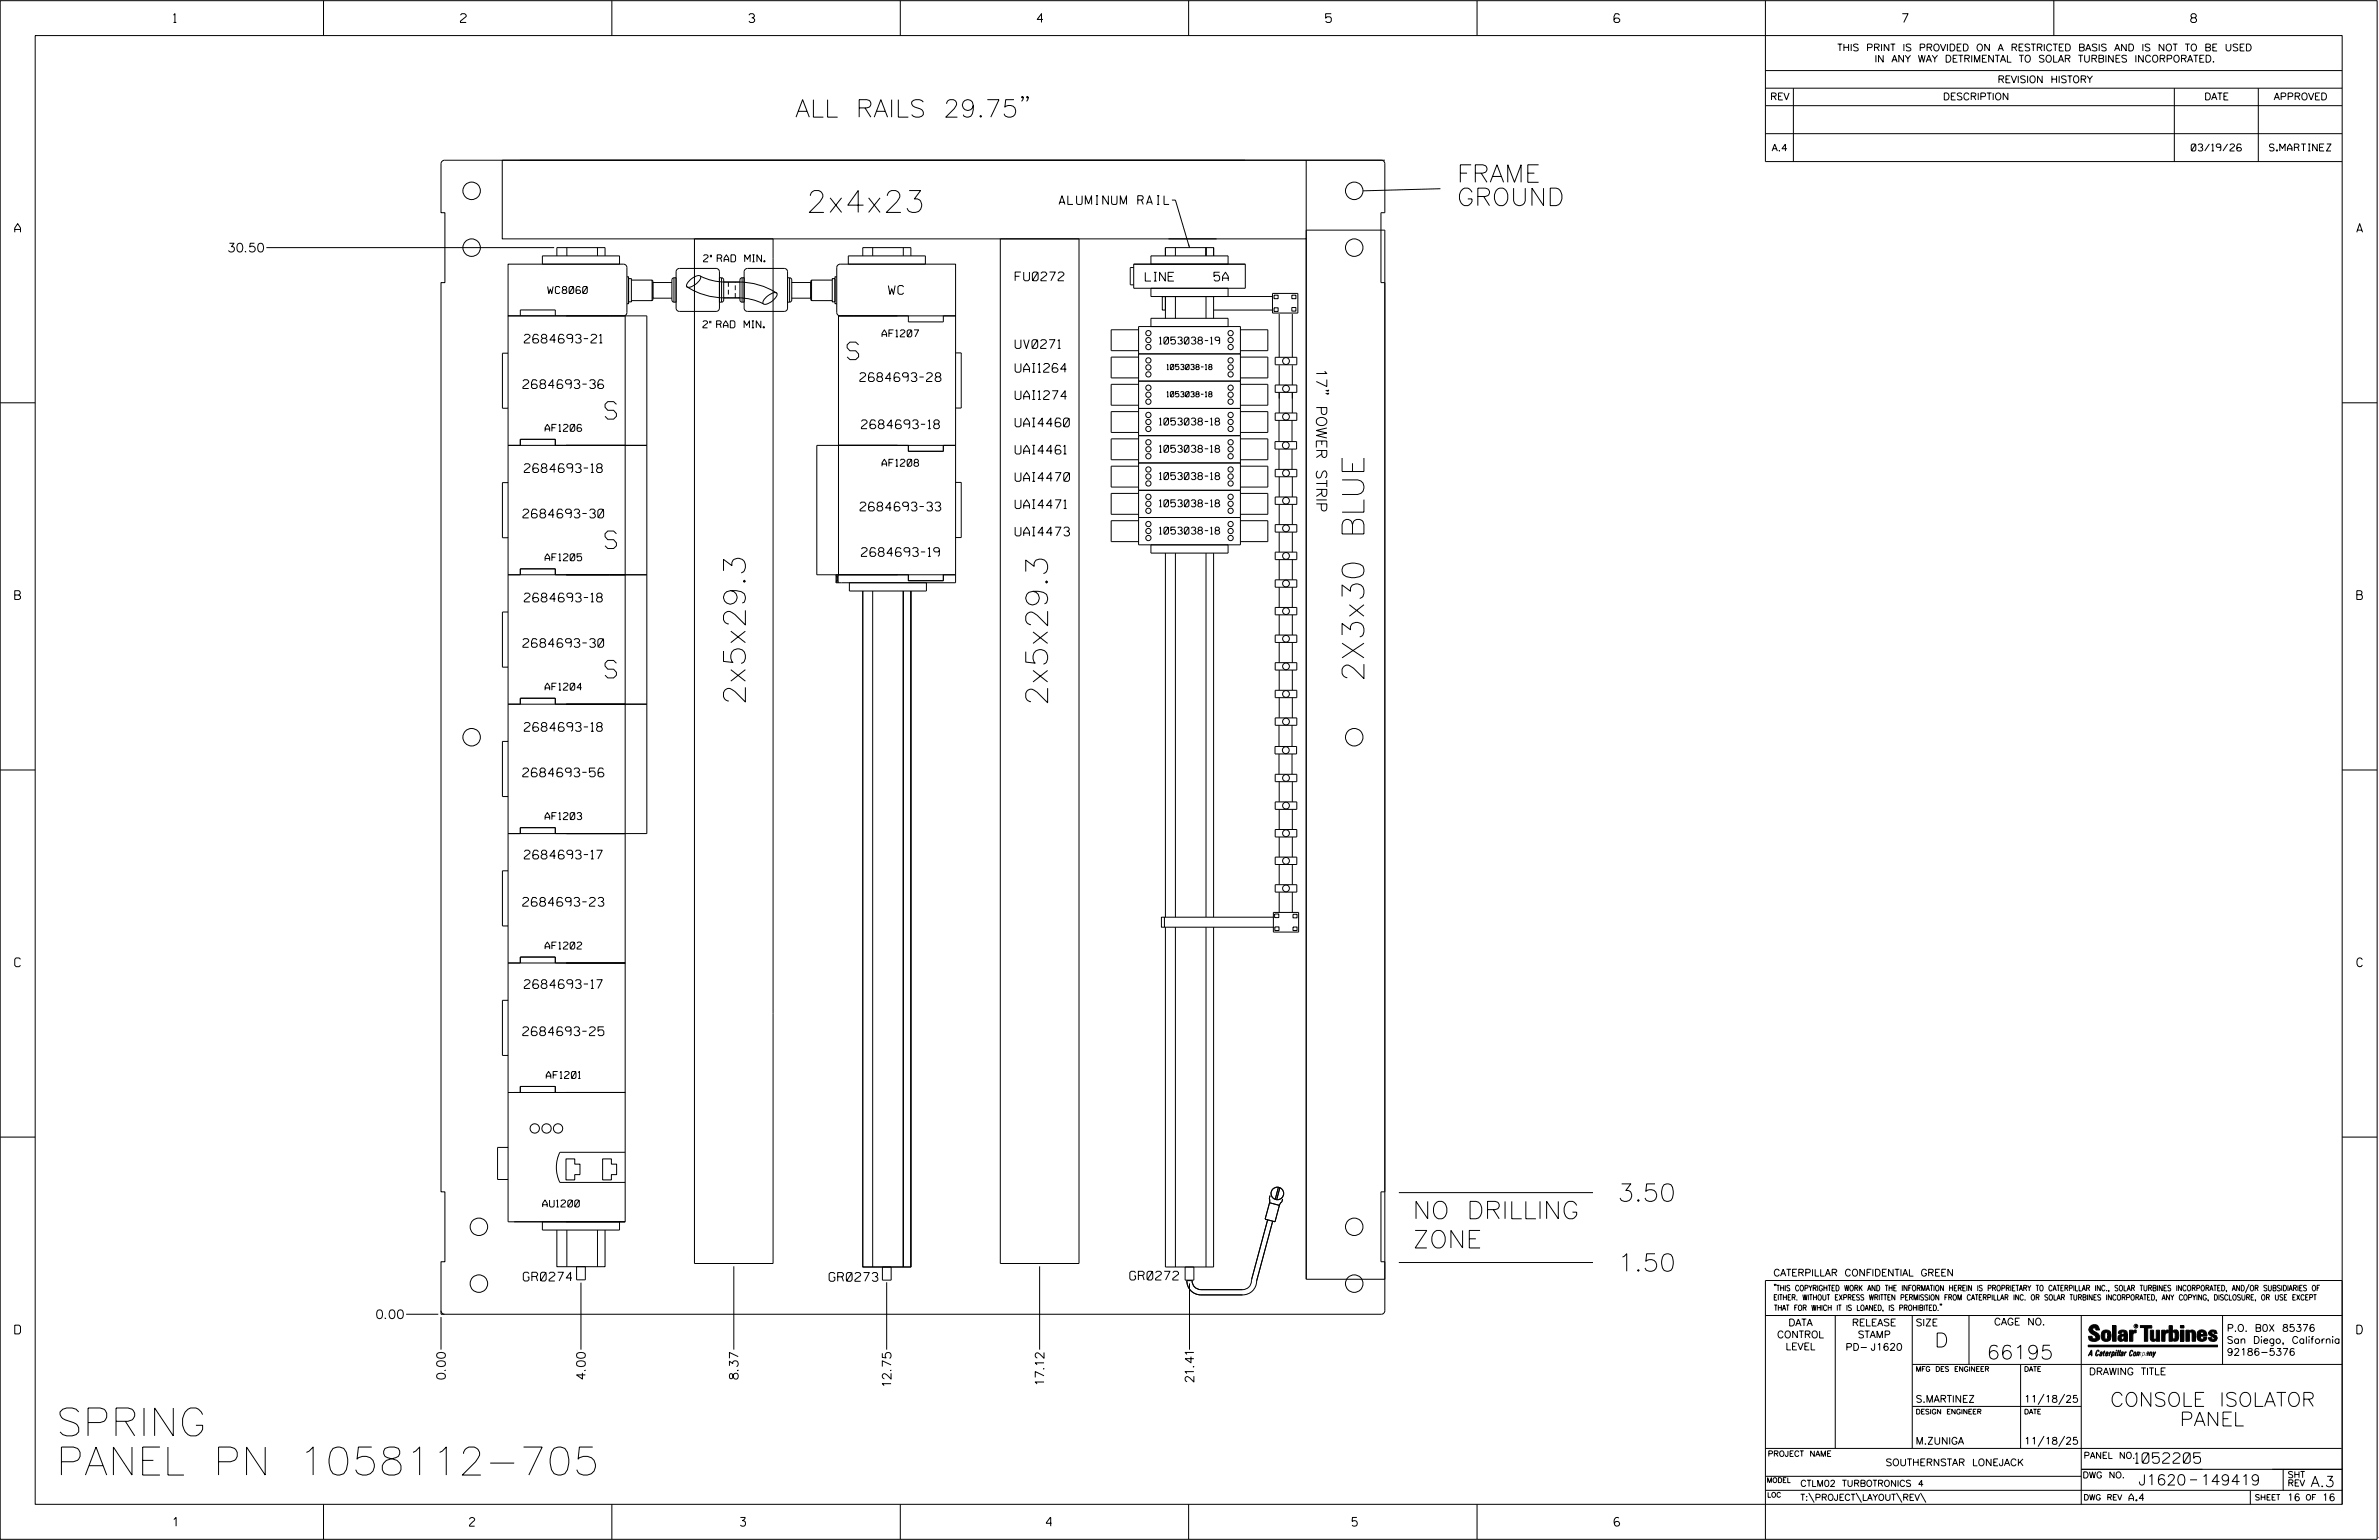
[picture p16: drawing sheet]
<svg xmlns="http://www.w3.org/2000/svg" width="864mm" height="559mm" viewBox="0 0 864 559" stroke-linecap="round" stroke-linejoin="round" font-family="sans-serif">
<defs><g id="words">
<g font-size="10.2">
<text x="20.4" y="521">SPRING</text>
<text x="20.4" y="535.2">PANEL PN 1058112-705</text>
</g>
<g font-size="7.9">
<text x="292.7" y="77.1">2x4x23</text>
<text x="495.1" y="247.4" transform="rotate(-90 495.1 247.4)">2X3x30 BLUE</text>
<text x="270.6" y="255.8" transform="rotate(-90 270.6 255.8)">2x5x29.3</text>
<text x="380.3" y="256.1" transform="rotate(-90 380.3 256.1)">2x5x29.3</text>
</g>
<g font-size="6.3">
<text x="288.6" y="42.5">ALL RAILS 29.75&quot;</text>
<text x="528.9" y="66.2">FRAME</text>
<text x="528.9" y="74.6">GROUND</text>
<text x="307.5" y="130.5">S</text>
<text x="219.6" y="152.1">S</text>
<text x="219.6" y="199">S</text>
<text x="219.6" y="246">S</text>
<text x="587.2" y="435.9">3.50</text>
<text x="512.8" y="442.3">NO DRILLING</text>
<text x="512.8" y="452.8">ZONE</text>
<text x="587.2" y="461.3">1.50</text>
</g>
<g font-size="5.1">
<text x="702.3" y="488.8">D</text>
<text x="721.2" y="493.2">66195</text>
<text x="766" y="510.3">CONSOLE ISOLATOR</text>
<text x="791.3" y="517.4">PANEL</text>
</g>
<g font-size="3.8">
<text x="477.8" y="133.6" transform="rotate(90 477.8 133.6)">17&quot; POWER STRIP</text>
<text x="775.1" y="531">1052205</text>
<text x="776.3" y="538.9">J1620</text>
<text x="798.8" y="538.9">149419</text>
<text x="838.8" y="539.5">A.3</text>
</g>
<g font-size="3.2">
<text x="63" y="8.2">1</text>
<text x="167.2" y="8.2">2</text>
<text x="271.8" y="8.2">3</text>
<text x="376.5" y="8.2">4</text>
<text x="481.2" y="8.2">5</text>
<text x="690.6" y="8.2">7</text>
<text x="795.3" y="8.2">8</text>
<text x="384.5" y="74.2">ALUMINUM RAIL</text>
<text x="5.4" y="84.3">A</text>
<text x="855.5" y="84.3">A</text>
<text x="83" y="91.4">30.50</text>
<text x="368.5" y="101.9">FU0272</text>
<text x="415.8" y="102">LINE</text>
<text x="440.7" y="101.9">5A</text>
<text x="322.5" y="106.8">WC</text>
<text x="190.3" y="124.5">2684693-21</text>
<text x="368.5" y="126.4">UV0271</text>
<text x="368.5" y="135.1">UAI1264</text>
<text x="189.8" y="141">2684693-36</text>
<text x="312.1" y="138.4">2684693-28</text>
<text x="368.5" y="145">UAI1274</text>
<text x="312.7" y="155.6">2684693-18</text>
<text x="368.5" y="154.9">UAI4460</text>
<text x="368.5" y="164.8">UAI4461</text>
<text x="190.3" y="171.4">2684693-18</text>
<text x="368.5" y="174.7">UAI4470</text>
<text x="312.2" y="185.4">2684693-33</text>
<text x="368.5" y="184.6">UAI4471</text>
<text x="189.8" y="187.9">2684693-30</text>
<text x="368.5" y="194.4">UAI4473</text>
<text x="312.7" y="201.9">2684693-19</text>
<text x="5.4" y="217.5">B</text>
<text x="190.3" y="218.4">2684693-18</text>
<text x="855.6" y="217.5">B</text>
<text x="189.8" y="234.9">2684693-30</text>
<text x="190.3" y="265.4">2684693-18</text>
<text x="189.8" y="281.9">2684693-56</text>
<text x="190.3" y="311.7">2684693-17</text>
<text x="189.8" y="328.8">2684693-23</text>
<text x="5.4" y="350.8">C</text>
<text x="855.6" y="350.8">C</text>
<text x="190.3" y="358.7">2684693-17</text>
<text x="189.8" y="375.8">2684693-25</text>
<text x="190" y="464.8">GR0274</text>
<text x="301" y="464.9">GR0273</text>
<text x="410.1" y="464.4">GR0272</text>
<text x="136.7" y="478.5">0.00</text>
<text x="5.4" y="484">D</text>
<text x="855.6" y="484">D</text>
<text x="161.7" y="500.4" transform="rotate(-90 161.7 500.4)">0.00</text>
<text x="212.5" y="500.4" transform="rotate(-90 212.5 500.4)">4.00</text>
<text x="268" y="500.4" transform="rotate(-90 268 500.4)">8.37</text>
<text x="323.5" y="502.8" transform="rotate(-90 323.5 502.8)">12.75</text>
<text x="379" y="502.2" transform="rotate(-90 379 502.2)">17.12</text>
<text x="433.4" y="501.5" transform="rotate(-90 433.4 501.5)">21.41</text>
<text x="62.8" y="553.8">1</text>
<text x="170.4" y="553.8">2</text>
<text x="268.8" y="553.8">3</text>
<text x="379.8" y="553.8">4</text>
<text x="490.8" y="553.8">5</text>
<text x="585.9" y="553.8">6</text>
</g>
<g font-size="2.5">
<text x="666.9" y="18.5">THIS PRINT IS PROVIDED ON A RESTRICTED BASIS AND IS NOT TO BE USED</text>
<text x="680.5" y="22.6">IN ANY WAY DETRIMENTAL TO SOLAR TURBINES INCORPORATED.</text>
<text x="725.1" y="30">REVISION HISTORY</text>
<text x="642.6" y="36.3">REV</text>
<text x="705.3" y="36.3">DESCRIPTION</text>
<text x="800.2" y="36.3">DATE</text>
<text x="825.4" y="36.3">APPROVED</text>
<text x="643.2" y="54.8">A.4</text>
<text x="795.4" y="54.8">03/19/26</text>
<text x="823.8" y="54.8">S.MARTINEZ</text>
<text x="255.4" y="95">2&quot; RAD MIN.</text>
<text x="198.8" y="106.5">WC8060</text>
<text x="255.1" y="119">2&quot; RAD MIN.</text>
<text x="320.2" y="122.2">AF1207</text>
<text x="420.9" y="124.8">1053038-19</text>
<text x="420.9" y="154.2">1053038-18</text>
<text x="197.9" y="156.5">AF1206</text>
<text x="420.9" y="164.1">1053038-18</text>
<text x="320.2" y="169.2">AF1208</text>
<text x="420.9" y="174">1053038-18</text>
<text x="420.9" y="183.9">1053038-18</text>
<text x="420.9" y="193.8">1053038-18</text>
<text x="197.9" y="203.5">AF1205</text>
<text x="197.9" y="250.4">AF1204</text>
<text x="197.9" y="297.4">AF1203</text>
<text x="197.9" y="344.4">AF1202</text>
<text x="198.3" y="391.3">AF1201</text>
<text x="197" y="438">AU1200</text>
<text x="643.8" y="463">CATERPILLAR CONFIDENTIAL GREEN</text>
<text x="645.1" y="485.5">CONTROL</text>
<text x="649.2" y="481.1">DATA</text>
<text x="672.3" y="481.1">RELEASE</text>
<text x="674.4" y="485.5">STAMP</text>
<text x="695.4" y="481.1">SIZE</text>
<text x="723.8" y="480.8">CAGE NO.</text>
<text x="808.4" y="483.1">P.O. B0X 85376</text>
<text x="648.2" y="489.8">LEVEL</text>
<text x="669.9" y="490">PD- J1620</text>
<text x="808.4" y="487.5">San Diego, California</text>
<text x="808.4" y="491.8">92186-5376</text>
<text x="758.3" y="498.9">DRAWING TITLE</text>
<text x="695.4" y="508.9">S.MARTINEZ</text>
<text x="734.8" y="508.9">11/18/25</text>
<text x="695.4" y="524.1">M.ZUNIGA</text>
<text x="734.8" y="524.1">11/18/25</text>
<text x="684.5" y="531.9">SOUTHERNSTAR LONEJACK</text>
<text x="772.8" y="544.6">A.4</text>
<text x="830.2" y="544.6">16</text>
<text x="842.9" y="544.6">16</text>
</g>
<g font-size="2.3">
<text x="756.4" y="529.2">PANEL NO.</text>
<text x="653.5" y="539.4">CTLM02 TURBOTRONICS 4</text>
<text x="756" y="536.3">DWG NO.</text>
<text x="830.4" y="539.3">REV</text>
<text x="830.4" y="536.2">SHT</text>
<text x="653.5" y="544.5">T:\PROJECT\LAYOUT\REV\</text>
</g>
<g font-size="2">
<text x="643.8" y="468.4">&quot;THIS COPYRIGHTED WORK AND THE INFORMATION HEREIN IS PROPRIETARY TO CATERPILLAR INC., SOLAR TURBINES INCORPORATED, AND/OR SUBSIDIARIES OF</text>
<text x="643.8" y="471.8">EITHER. WITHOUT EXPRESS WRITTEN PERMISSION FROM CATERPILLAR INC. OR SOLAR TURBINES INCORPORATED, ANY COPYING, DISCLOSURE, OR USE EXCEPT</text>
<text x="644" y="475.6">THAT FOR WHICH IT IS LOANED, IS PROHIBITED.&quot;</text>
<text x="641.7" y="528.5">PROJECT NAME</text>
<text x="756.3" y="544.3">DWG REV</text>
<text x="818.5" y="544.3">SHEET</text>
<text x="836.9" y="544.3">OF</text>
</g>
<g font-size="1.9">
<text x="423.6" y="134.1">1053038-18</text>
<text x="423.6" y="144">1053038-18</text>
</g>
<g font-size="1.8">
<text x="695.4" y="497.6">MFG DES ENGINEER</text>
<text x="734.8" y="497.6">DATE</text>
<text x="695.4" y="513.1">DESIGN ENGINEER</text>
<text x="734.8" y="513.1">DATE</text>
<text x="641.3" y="538">MODEL</text>
<text x="641.5" y="543.3">LOC</text>
</g>
<text font-size=".9" x="775.1" y="481.7">R</text>
</g></defs>
<g fill="none" stroke="#000" stroke-width=".36">
<path d="M.1 .2h862.8v558.4h-862.8zM12.8 12.9h837.4v533h-837.4zM117.4 .2v12.7M222.1 .2v12.7M326.8 .2v12.7M431.5 .2v12.7M536.2 .2v12.7M587.9 5.5l-.5-.5h-1l-.5 1v1.7l.5 .4h1l.6-.4v-.6l-.6-.5h-1l-.5 .5M640.9 .2v58.4h209.3M745.6 .2v12.7M371.4 35.2l-.3 .4-.3-.4 .3-.2 .3 .2v.6l-.6 1M373.2 35.2l-.3 .4-.3-.4 .3-.2 .3 .2v.6l-.6 1"/>
<path d="M640.9 25.6h209.3M640.9 32h209.3M640.9 38.3h209.3M651 32v26.6M789.3 32v26.6M819.8 32v26.6M182.3 58.1h291.9v28.6h-291.9zM501.4 58.1a1.33 1.33 0 0 1 1.3 1.3v17.8h-1.4v25.4h1.4M502.7 58.1h-341.3a1.33 1.33 0 0 0-1.3 1.3v17.8h1.4v25.4h-1.4v329.9h1.4v25.3h-1.4v19.1h341.3a1.33 1.33 0 0 0 1.3-1.3v-392.1h-28.5v380.7h28.5M640.9 48.5h209.3M426.7 72.6l5.1 17.3M522.9 68.5l-28.1 .8"/>
<path d="M96.7 89.9h104.5M184.4 95.8l42.3 .1 .6 .5 .3 .7-.1 16.7-.4 .6-.8 .2h-41.9zM196.9 92.9h28v2.9h-28zM205.8 89.9v3M216.9 89.9v3M219.6 92.9v-3h-17.5v3M245.9 97.6l.7-.2h13.4l.9 .5 .3 .7v13.2l-.5 1-.7 .2h-13.4l-.9-.5-.3-.7v-13.2zM252.1 86.7h28.5v371.8h-28.5zM270.4 97.9l.9-.5h13.4l.7 .2 .5 1v13.2l-.2 .7-1 .5h-13.4l-.7-.2-.5-1v-13.2zM304.3 96.1l.7-.3h41.9v18.8h-42.3l-.6-.5-.3-.7v-16.3zM307.9 92.9h28v2.9h-28zM316.8 89.9v3"/>
<path d="M327.9 89.9v3M330.7 92.9v-3h-17.5v3M363.1 86.7h28.6v371.8h-28.6zM411.6 97.1h-1l-.3 .2v5.8l.3 .3h1M411.6 95.8h40.4v8.8h-40.4zM417.8 95.8v-2.9h28v2.9M423.1 92.9v-3h17.4v3M424.2 86.7h17.4M426.7 89.9v3M437.8 89.9v3M188.9 114.6v-2.1h12.7v2.1M226.9 114.6v328.7h-42.5v-328.7h50.4v187.9h-50.4"/>
<path d="M227.6 100.4h.6v9.8h-.6M228.2 101.1h1v8.4h-1zM229.2 101.6h7.5v7.5h-7.5M236.7 101.6l.3 .3v7l-.3 .2M243.9 102.5h-6.9v5.7h6.9M244.7 100.8h.7v8.8h-.7M244.7 100.8v8.8M244.7 100.8l-.6 .2-.2 .6v7.3l.2 .5 .6 .2M249.3 104a25.2 25.2 0 0 0 13.9 4.1M250.3 101.8l.4-.4a3.6 3.6 0 0 1 3.6-1.2 3.7 3.7 0 0 1-2.6 3.5 1.76 1.76 0 0 1-2.5 .1l.3-1zM254.3 100.2a20 20 0 0 0 8.9 2.1M261.9 100.8h-.7v8.8h.7"/>
<path d="M261.9 100.8v8.8M261.9 100.8l.6 .2 .2 .6v7.3l-.2 .5-.6 .2M262.7 102.3h5.9M262.7 108.1h5.9M268.1 108.1a19.5 19.5 0 0 1 8.9 2.1M268.1 102.3a25.2 25.2 0 0 1 13.9 4.1M269.4 100.8h.7v8.8h-.7M269.4 100.8v8.8M269.4 100.8l-.6 .2-.2 .6v7.3l.2 .5 .6 .2M278 107.9l.4-.3a3.6 3.6 0 0 1 3.6-1.2 3.9 3.9 0 0 1-2.5 3.4 1.74 1.74 0 0 1-2.6 .2l.3-1.1zM286.6 100.8h-.7v8.8h.7M286.6 100.8v8.8"/>
<path d="M286.6 100.8l.6 .2 .2 .6v7.3l-.2 .5-.6 .2M287.4 102.5h6.9v5.7h-6.9M294.6 101.6l-.3 .3v7l.3 .2M302.1 101.1h1v8.4h-1zM302.1 101.6h-7.5v7.5h7.5M303.7 100.4h-.6v9.8h.6M413.3 118.5h37v79.2h-37zM413.3 119.7h-9.9v7.5h9.9M417.8 104.6v3h44.1M421.9 107.6h1.2v4.9h-1.2zM423.1 107.6v7.9M426.7 107.6v7.9"/>
<path d="M437.8 107.6v7.9M440.5 107.6v7.9M440.6 112.5h21.3M445.8 118.5v-3h-28v3M445.8 104.6v3M450.3 119.2h.1M450.3 119.7h9.9v7.5h-9.9M461.9 106.5h9.2v7.1h-9.2zM462.5 111.7h1.5v1.3h-1.5zM462.5 107.1h1.5v1.3h-1.5zM464.4 113.9v15.7M468.9 111.6h1.5v1.3h-1.5z"/>
<path d="M468.9 107.1h1.5v1.3h-1.5zM469.1 113.9v15.7M184.4 128.2h-2v19.9h2M346.9 128.1h2v20h-2M413.3 128.4h37M413.3 138.3h37M413.3 129.6h-9.9v7.5h9.9M413.3 139.5h-9.9v7.5h9.9M450.3 127.7h.1M450.3 137.5h.1M450.3 129.2h.1M450.3 139.1h.1"/>
<path d="M450.3 129.6h9.9v7.5h-9.9M450.3 139.5h9.9v7.5h-9.9M462.9 139.7h7.8v2.7h-7.8zM462.9 129.6h7.8v2.8h-7.8zM464.4 132.5v7.2M469.1 132.5v7.2M.1 146.2h12.7M413.3 158.1h37M413.3 148.2h37M413.3 149.4h-9.9v7.5h9.9M413.3 159.2h-9.9v7.6h9.9M450.3 157.3h.1"/>
<path d="M450.3 148.9h.1M450.3 158.9h.1M450.3 147.5h.1M450.3 149.4h9.9v7.5h-9.9M450.3 159.2h9.9v7.6h-9.9M462.9 149.9h7.8v2.6h-7.8zM464.3 152.5v7.7M464.4 142.4v7.5M469 152.5v7.7M469.1 142.4v7.5M481.3 141.5l.5 .4 .6-.2-.2-.2v.4M481.3 142.6l.5 .4h.4v-.4v.4"/>
<path d="M850.2 146.2h12.7M184.4 175.1h-2v20h2M184.4 161.6h50.4M188.9 161.6v-2.2h12.7v2.2M329.7 161.6v2.2h12.7v-2.2M346.9 161.6h-50.4v47h50.4M346.9 175h2v20.1h-2M413.3 168h37M413.3 177.9h37M413.3 169.2h-9.9v7.5h9.9M413.3 179h-9.9v7.6h9.9M450.3 167.3h.1"/>
<path d="M450.3 177.1h.1M450.3 168.7h.1M450.3 178.6h.1M450.3 169.2h9.9v7.5h-9.9M450.3 179h9.9v7.6h-9.9M462.8 160.2h7.9v2.7h-7.9zM462.9 170.3h7.8v2.7h-7.8zM464.3 162.9v7.4M464.4 173v7.3M469 162.9v7.4M469.1 173v7.3M413.3 187.8h37"/>
<path d="M413.3 188.9h-9.9v7.6h9.9M417.8 197.7v3h28v-3M450.3 187h.1M450.3 196.9h.1M450.3 188.5h.1M450.3 188.9h9.9v7.6h-9.9M462.9 180.3h7.8v2.7h-7.8zM462.9 190.4h7.8v2.7h-7.8zM464.4 183v7.4M464.4 193.1v7.2M469.1 183v7.4M469.1 193.1v7.2"/>
<path d="M184.4 208.6h50.4M188.9 208.6v-2.2h12.7v2.2M303.5 208.6v2.9l.7-2.9v2.9zM304.4 208.6v-94h25.3v2.2h12.7v-2.2h4.5v96.9h-43.4M313.2 214.5v245.2h17.5v-245.2v245.2M316.8 214.5v245.2M327.9 214.5v245.2M329.7 208.6v2.1h12.7v-2.1M336.3 211.5v3h-28v-3M423.1 200.7v132.1M426.7 200.7v132.1M437.8 200.7v132.1"/>
<path d="M440.5 200.7v132.1M462.9 200.3h7.8v2.8h-7.8zM462.9 210.4h7.8v2.7h-7.8zM464.4 203.1v7.3M464.4 213.1v7.3M469.1 203.1v7.3M469.1 213.1v7.3M184.4 222.1h-2v20h2M462.9 220.4h7.8v2.7h-7.8zM462.9 230.4h7.8v2.7h-7.8zM464.4 223.1v7.3M464.4 233.1v7.4"/>
<path d="M469.1 223.1v7.3M469.1 233.1v7.4M184.4 255.5h50.4M188.9 255.5v-2.1h12.7v2.1M462.9 240.5h7.8v2.6h-7.8zM462.9 250.5h7.8v2.7h-7.8zM464.4 243.1v7.4M464.4 253.2v7.3M469.1 243.1v7.4M469.1 253.2v7.3M.1 279.4h12.7M184.4 269h-2v20h2"/>
<path d="M462.8 270.9h7.9v2.7h-7.9zM462.9 260.5h7.8v2.7h-7.8zM464.3 263.2v7.7M464.3 273.6v7.4M469 263.2v7.7M469 273.6v7.4M850.2 279.4h12.7M462.9 281h7.8v2.6h-7.8zM462.9 291h7.8v2.7h-7.8zM464.4 283.6v7.4M464.4 293.7v7.3M469.1 283.6v7.4"/>
<path d="M469.1 293.7v7.3M184.4 316h-2v20h2M188.9 302.5v-2.2h12.7v2.2M462.9 301h7.8v2.7h-7.8zM462.9 311h7.8v2.7h-7.8zM464.4 303.7v7.3M464.4 313.7v7.3M469.1 303.7v7.3M469.1 313.7v7.3M421.6 332.8h1.1v3.6h-1.1zM422.7 332.8h39.5M422.7 336.4h39.5"/>
<path d="M423.1 336.4v123.3h17.4v-123.3M426.7 336.4v123.3M437.8 336.4v123.3M462.2 331.1h9.2v7.1h-9.2zM462.7 331.6h1.5v1.4h-1.5zM462.8 336.3h1.5v1.3h-1.5zM462.9 321h7.8v2.7h-7.8zM464.4 323.7v7.4M469.1 323.7v7.4M469.4 336.4h1.5v1.2h-1.5zM469.4 331.8h1.5v1.3h-1.5zM184.4 349.4h42.5"/>
<path d="M188.9 349.4v-2.1h12.7v2.1M184.4 363h-2v20h2M184.4 396.4h42.5M188.9 396.4v-2.2h12.7v2.2M.1 412.6h12.7M184.4 416.3h-3.8v11.7h3.8M226.9 418.1h-23.7a12.4 12.4 0 0 0 0 10.9h23.7M850.2 412.6h12.7M205.5 420.5h3.1v1.9h1.9v3.8h-1.9v1.9h-3.1zM218.8 420.5h3.1v1.9h1.9v3.8h-1.9v1.9h-3.1zM460.9 436.4l3.5 1-1.6 5.9-3.6-.9zM461 433.8l-.2 1.1v1.7"/>
<path d="M464.1 430.8l-1.2 4.4M464.6 431l-1.2 4.3M465.6 435l-.3 1.1-.5 .5-.4 1M502.7 432.5h-1.4v25.3h1.4M507.8 432.8h70.5M196.9 443.3v3h28v-3M202.1 446.3v13.3h17.5v-13.3M205.8 446.3v13.3M209.3 459.6h3.2v4.8h-3.2zM216.9 446.3v13.3M266.4 459.5v30.2M320.3 459.7h3.2v4.8h-3.2z"/>
<path d="M377.4 459.5v30.2M430.2 459.7v4.8h3.2v-4.8M460.2 442.6l-5.9 21.7a3.3 3.3 0 0 1-3.2 3.7h-15.2a3.2 3.2 0 0 1-3.1-3.3h-2a5.1 5.1 0 0 0 5.1 5.2h15.2a5.1 5.1 0 0 0 5.1-5.1l5.8-21.7M507.8 458.1h70.5M147.4 476.9h11.7M160.1 475.6a1.33 1.33 0 0 0 1.3 1.3M160.1 477.9v11.8M210.9 465.4v24.3M321.9 465.3v24.4M431.8 465.7v24M640.9 477.3h209.3M644.2 466.1l-.1 .4"/>
<path d="M644.7 466.1l-.2 .4M666.2 477.3v48.3M694.2 477.3v48.3M704.4 473.3l-.1 .4M704.8 473.3l-.1 .4M714.8 477.3v17.8M755.5 477.3v68.6M806.8 477.3v17.8M816.5 466l-1.4 3.1M850.2 464.6h-209.3v94M850.2 464.8v81.1M694.2 495.1h156"/>
<path d="M733.5 495.1v30.5M758.6 481.4a2.02 2.02 0 0 1 3.1-.1l.5 1.3h-1.3l-.2-.6-.4-.2-.6 .1-.1 .4 .4 .7a2.46 2.46 0 0 1 2.2 2.9 2.83 2.83 0 0 1-3.8 .3l-.3-1.3h1.3l.2 .7 .6 .3 .5-.2 .2-.5-.4-.6-1.9-1.2-.4-.9zM759.2 491.3h-.7l.7-1.2v1.9h.2l-.1-2.1-1.3 2.1 .5-.5h.7M761.3 490l.3-.2 .4 .3-.1 .3-.3-.4-.4 .3-.3 1.6h.4l.4-.5-.3 .6-.4 .1-.3-.4zM762.6 490.6l.5-.1-.1 1.4h-.9a.74 .74 0 0 1 .9-.8l-.3 .7-.5 .1 .2-.5 .6-.2v-.5l-.7 .2zM763 483.2a2.17 2.17 0 0 1 3.1 0l.3 1.4-.3 1.5a2.17 2.17 0 0 1-3.1 0l-.3-1.5zM763.6 490.5l.4-.4 .2 .6h-.3l-.3 .9 .2 .4-.3-.1zM764.1 483.7l.5-.4 .4 .3v2.2l-.4 .2-.5-.2zM764.6 491.1l.6 .2v-.7l-.4-.1-.4 .6-.1 .8h.6M764.6 491.1l-.1 .8h.4M764.6 482.6v.8M764.8 490.7l.4 .1v.3h-.6z"/>
<path d="M765 491.5l-.1 .4zM766 490.5l-.5 1.5zM766 490.8l.4-.3-.4 .4M766.9 481h1.3v5.7h-1.3zM767 490.8l.5 .1-.3 .8-.4 .2zM767.3 490.5h-.5l-.5 2M767.3 490.5a.8 .8 0 0 1 .2 1 .8 .8 0 0 1-.9 .4l-.1 .6M767.3 490.5l-.1 .2M768.1 490.5l-.4 1.5zM768.2 489.9h.3l-.1 .2h-.2zM769 489.9l-.5 2.1zM769.7 489.9l-.6 2.1z"/>
<path d="M770.1 491.4l.5-.3-.5 .8zM770.4 491.9h.1M770.6 491.1l.1-.4-.7 .2 .1-.3 .6-.1 .2 .3-.5 1.1M770.6 491.1a.74 .74 0 0 0-.8 .8h.6M771 484.8h-.7l-.3 .6 .4 .7 .5-.3 .1-2.4h-.8l-.1 .4h-1.2a1.71 1.71 0 0 1 1.8-1.3 1.71 1.71 0 0 1 1.6 1.4v2.8h-1.1l-.1-.6M771 484.2l-1.5 .1a1.41 1.41 0 0 0 0 2.4l.5 .1 1.1-.7M771.2 486.1h-.1M771.4 490.5l.1 .3 .4-.3-.9 1.5zM771.5 490.8h.1M773 482.7h1.2v.5l.5-.5 .7-.1v1h-.6l-.5 .4-.1 2.7h-1.2zM773.3 490.3l.6-.4 .4 .2-.1 .4-.3-.4a1.28 1.28 0 0 0-.5 1.8l.6-.4-.1 .4-.8 .1zM774.7 490.8l.5-.3a.88 .88 0 0 1 .2 .9 .88 .88 0 0 1-.7 .7l-.2-.2z"/>
<path d="M774.8 490.9h.5l-.3 1h-.3l-.2-.2zM775.2 490.5l-.1 .2M776.8 481h4.3v.9h-1.5v4.8h-1.3M776.8 490.6l-.8 .2v-.3l-.4 1.5 .8-1.3v1.3l.3-1.2M779.3 491.1h.4M779.6 490.5h.3l-.3 1.4M779.6 490.7h.2l-.1 .4M779.7 491.1l-.1 .4M779.7 491.1l-.4 .2M780.1 492l.4-1.5 .1 .3 .3-.3 .3 .2-.3 1.3v-1.3l-.7 1.3M780.6 482.7h1.2v2.7l.1 .4 .4 .3 .4-.7v-2.7h1.2l.1 4h-1.3v-.5l-1.1 .6-.7-.3-.3-.7zM781.6 492.5l1-2-.8 1.3-.2-1.3-.2 2"/>
<path d="M784.7 482.7h1.2v.5l.5-.5 .7-.1v1h-.5l-.6 .4-.1 2.7h-1.2zM787.4 481h1.2v2a1.4 1.4 0 0 1 2.2 .2l.1 1.4-.4 1.9-1.5 .1-.4-.5v-1l.5 .9 .5-.3v-2.1l-.5-.4-.5 .7v2.8h-1.2zM791.5 482.7h1.3v4h-1.3zM791.5 481h1.3v.9h-1.3zM793.5 482.7h1.3v.4l.7-.5 1.1 .2 .4 .6v3.3h-1.2l-.3-3.4-.7 .2v3.2h-1.3zM794.8 483.1h.1M797.7 483.2a1.92 1.92 0 0 1 2.4-.5 1.92 1.92 0 0 1 1 2.1h-2.3v.8l.6 .5 .5-.3v-.5h1.2a1.83 1.83 0 0 1-2.1 1.4 1.83 1.83 0 0 1-1.5-2.1zM798.8 484.2v.6M799.1 483.4h.6l.2 .8h-1.1zM804.6 482.9a1.84 1.84 0 0 0-2.9 .8 3.3 3.3 0 0 0 2.2 1.9l-.5 .5-.4-.3-.1-.4h-1.2l.1 .6a1.92 1.92 0 0 0 2.9 .4M804.9 483.8h-1.2l-.2-.6-.5 .1-.1 .3 .1 .3 1.8 .9M805.1 488.1h-47.1v.6h47.1"/>
<path d="M694.2 510.3h61.3M742 505.8l-2.2 3.9M749.5 505.8l-2.2 3.9M640.9 525.6h209.2M640.9 535.7h114.6M742 521.1l-2.2 3.8M749.5 521.1l-2.2 3.8M755.5 533.2h94.7M795 537h2.6M828.8 533.2v7.6M117.4 545.9v12.7M222.1 545.9v12.7"/>
<path d="M326.8 545.9v12.7M431.5 545.9v12.7M536.2 545.9v12.7M640.9 540.8h209.3M656.6 541.7l2 3.5M673.8 541.7l1.9 3.5M688.4 541.7l2 3.5M697.2 541.7l1.9 3.5M816.9 541v4.9M863.5 558h.1"/>
<circle cx="171.2" cy="69.2" r="3.2"/>
<circle cx="491.6" cy="69.2" r="3.2"/>
<circle cx="171.2" cy="89.9" r="3.2"/>
<circle cx="491.6" cy="89.9" r="3.2"/>
<circle cx="416.9" cy="120.9" r=".95"/>
<circle cx="416.9" cy="130.8" r=".95"/>
<circle cx="416.9" cy="133.3" r=".95"/>
<circle cx="416.9" cy="135.9" r=".95"/>
<circle cx="416.9" cy="125.9" r=".95"/>
<circle cx="416.9" cy="123.4" r=".94"/>
<circle cx="446.7" cy="120.9" r=".95"/>
<circle cx="446.7" cy="133.3" r=".95"/>
<circle cx="446.7" cy="130.8" r=".95"/>
<circle cx="446.7" cy="135.9" r=".95"/>
<circle cx="446.7" cy="125.9" r=".95"/>
<circle cx="446.7" cy="123.4" r=".94"/>
<circle cx="466.8" cy="131" r="1.24"/>
<circle cx="416.9" cy="155.6" r=".95"/>
<circle cx="416.9" cy="140.7" r=".95"/>
<circle cx="416.9" cy="145.8" r=".95"/>
<circle cx="416.9" cy="150.6" r=".95"/>
<circle cx="416.9" cy="153.1" r=".95"/>
<circle cx="416.9" cy="143.2" r=".95"/>
<circle cx="446.7" cy="143.2" r=".95"/>
<circle cx="446.7" cy="150.6" r=".95"/>
<circle cx="446.7" cy="155.6" r=".95"/>
<circle cx="446.7" cy="153.1" r=".95"/>
<circle cx="446.7" cy="145.8" r=".95"/>
<circle cx="446.7" cy="140.7" r=".95"/>
<circle cx="466.8" cy="151.2" r="1.24"/>
<circle cx="466.8" cy="141" r="1.23"/>
<circle cx="416.9" cy="160.5" r=".95"/>
<circle cx="416.9" cy="165.6" r=".95"/>
<circle cx="416.9" cy="170.4" r=".95"/>
<circle cx="416.9" cy="175.4" r=".95"/>
<circle cx="416.9" cy="163" r=".95"/>
<circle cx="416.9" cy="172.9" r=".95"/>
<circle cx="446.7" cy="163" r=".95"/>
<circle cx="446.7" cy="172.9" r=".95"/>
<circle cx="446.7" cy="165.6" r=".95"/>
<circle cx="446.7" cy="170.4" r=".95"/>
<circle cx="446.7" cy="160.5" r=".95"/>
<circle cx="446.7" cy="175.4" r=".95"/>
<circle cx="466.7" cy="161.6" r="1.25"/>
<circle cx="466.8" cy="171.7" r="1.24"/>
<circle cx="416.9" cy="185.3" r=".95"/>
<circle cx="416.9" cy="180.3" r=".95"/>
<circle cx="416.9" cy="195.2" r=".95"/>
<circle cx="416.9" cy="182.8" r=".95"/>
<circle cx="416.9" cy="192.7" r=".95"/>
<circle cx="416.9" cy="190.2" r=".95"/>
<circle cx="446.7" cy="182.8" r=".95"/>
<circle cx="446.7" cy="195.2" r=".95"/>
<circle cx="446.7" cy="192.7" r=".95"/>
<circle cx="446.7" cy="185.3" r=".95"/>
<circle cx="446.7" cy="180.3" r=".95"/>
<circle cx="446.7" cy="190.2" r=".95"/>
<circle cx="466.8" cy="191.7" r="1.24"/>
<circle cx="466.8" cy="181.7" r="1.24"/>
<circle cx="466.8" cy="201.7" r="1.23"/>
<circle cx="466.8" cy="211.7" r="1.23"/>
<circle cx="466.8" cy="231.8" r="1.23"/>
<circle cx="466.8" cy="221.8" r="1.23"/>
<circle cx="466.8" cy="251.8" r="1.24"/>
<circle cx="466.8" cy="241.8" r="1.23"/>
<circle cx="171.2" cy="267.5" r="3.2"/>
<circle cx="466.7" cy="272.2" r="1.25"/>
<circle cx="466.8" cy="261.8" r="1.24"/>
<circle cx="491.6" cy="267.5" r="3.2"/>
<circle cx="466.8" cy="282.3" r="1.24"/>
<circle cx="466.8" cy="292.3" r="1.24"/>
<circle cx="466.8" cy="302.3" r="1.24"/>
<circle cx="466.8" cy="312.3" r="1.23"/>
<circle cx="466.8" cy="322.4" r="1.23"/>
<circle cx="194.1" cy="409.5" r="1.7"/>
<circle cx="198.4" cy="409.5" r="1.7"/>
<circle cx="202.6" cy="409.5" r="1.69"/>
<circle cx="463.7" cy="433" r="2.28"/>
<circle cx="173.8" cy="445.2" r="3.2"/>
<circle cx="491.6" cy="445.2" r="3.2"/>
<circle cx="173.8" cy="465.8" r="3.2"/>
<circle cx="491.6" cy="465.8" r="3.2"/>
<circle cx="775.4" cy="481.2" r=".69"/>
</g>
<g fill="#000">
<path d="M431.2 88.7l.5-.1 .1 1.3zM768.1 490.5l-.4 1.5zM768.2 489.9h.3l-.1 .2h-.2zM769 489.9l-.5 2.1zM769.7 489.9l-.6 2.1zM791.5 481h1.3v.9h-1.3zM791.5 482.7h1.3v4h-1.3zM758 488.1h47.1v.6h-47.1z"/>
<path d="M759.2 489.9l-1.2 2.1 .5-.5h.7v.5h.2zM759.2 490.1v1.2h-.7z" fill-rule="evenodd"/>
<path d="M758.6 481.4a2.02 2.02 0 0 1 3.1-.1l.5 1.3h-1.3l-.2-.6-.4-.2-.6 .1-.1 .4 .4 .7a2.46 2.46 0 0 1 2.2 2.9 2.83 2.83 0 0 1-3.8 .3l-.3-1.3h1.3l.2 .7 .6 .3 .5-.2 .2-.5-.4-.6-1.9-1.2-.4-.9z" fill-rule="evenodd"/>
<path d="M761.3 490l.3-.2 .4 .3-.1 .3-.3-.4-.4 .3-.3 1.6h.4l.4-.5-.3 .6-.4 .1-.3-.4z" fill-rule="evenodd"/>
<path d="M762.6 490.6l.5-.1-.1 1.4h-.9a.74 .74 0 0 1 .9-.8l-.6 .3-.2 .5 .5-.1 .3-.6v-.5l-.7 .2z" fill-rule="evenodd"/>
<path d="M763.6 490.5l.4-.4 .2 .6h-.3l-.3 .9 .2 .4-.3-.1z" fill-rule="evenodd"/>
<path d="M764.8 490.5l.5 .3-.1 .5h-.6l.6-.2v-.3l-.4-.1-.3 1.2h.4l.3-.4-.6 .6-.3-.2v-.4z" fill-rule="evenodd"/>
<path d="M763 483.2a2.17 2.17 0 0 1 3.1 0l.3 1.4-.3 1.5a2.17 2.17 0 0 1-3.1 0l-.3-1.5zM764.1 483.7v2.1l.5 .2 .4-.2v-2.2l-.4-.3z" fill-rule="evenodd"/>
<path d="M766 490.5v.3l.4-.1-.4 .2-.5 1.1z" fill-rule="evenodd"/>
<path d="M766.8 490.5l-.5 2 .3-.6a.71 .71 0 0 0 .9-.5 .71 .71 0 0 0-.4-.9zM767 490.8l.5 .1-.3 .8-.4 .2z" fill-rule="evenodd"/>
<path d="M766.9 481h1.3v5.7h-1.3z" fill-rule="evenodd"/>
<path d="M770.1 490.6l.6-.1 .2 .3-.4 1.2-.5 .1-.2-.5 .3-.5h.5l-.7 .5v.3l.4-.1 .4-.9-.5-.2-.2 .2z" fill-rule="evenodd"/>
<path d="M769.4 482.8l-.5 1h1.2l.1-.4h.8v.8l-1.5 .1a1.41 1.41 0 0 0 0 2.4l.5 .1 1.1-.7 .1 .6h1.1v-2.8a1.79 1.79 0 0 0-2.4-1.2zM770.3 484.8h.7l-.1 1-.5 .3-.4-.7z" fill-rule="evenodd"/>
<path d="M771.4 490.5l.1 .3 .4-.3-.9 1.5z" fill-rule="evenodd"/>
<path d="M773 482.7h1.2v.5l.5-.5 .7-.1v1h-.6l-.5 .4-.1 2.7h-1.2z" fill-rule="evenodd"/>
<path d="M773.3 490.3l.6-.4 .4 .2-.1 .4-.3-.4a1.28 1.28 0 0 0-.5 1.8l.6-.4-.3 .5h-.6z" fill-rule="evenodd"/>
<path d="M774.7 490.8l-.2 1.1h.7a.96 .96 0 0 0 0-1.4zM774.8 490.9h.5l-.1 .6-.5 .4-.2-.2z" fill-rule="evenodd"/>
<path d="M776 490.5v.3l.4-.3 .2 .3 .7-.2-.3 1.4v-1.3l-.6 1.3v-1.3l-.8 1.3z" fill-rule="evenodd"/>
<path d="M776.8 481h4.3v.9h-1.5v4.8h-1.3v-4.8h-1.5z" fill-rule="evenodd"/>
<path d="M777.9 490.5l-.5 2 .3-.6a.71 .71 0 0 0 .9-.5 .71 .71 0 0 0-.4-.9zM778.1 490.8l.3-.1 .1 .4-.5 .8-.2-.5z" fill-rule="evenodd"/>
<path d="M779.3 490.6l.6-.1-.3 1.5-.7-.1a.67 .67 0 0 1 .8-.8l-.6 .3-.1 .5 .4-.1 .4-.9-.4-.2-.3 .2z" fill-rule="evenodd"/>
<path d="M780.5 490.5l.1 .3 .3-.3 .3 .2-.3 1.3v-1.3l-.8 1.3z" fill-rule="evenodd"/>
<path d="M780.6 482.7h1.2v2.7l.1 .4 .4 .3 .4-.7v-2.7h1.2l.1 4h-1.3v-.5l-1.1 .6-.7-.3-.3-.7z" fill-rule="evenodd"/>
<path d="M781.6 490.5l.2 1.3 .8-1.3-1.2 2z" fill-rule="evenodd"/>
<path d="M784.7 482.7h1.2v.5l.5-.5 .7-.1v1h-.5l-.6 .4-.1 2.7h-1.2z" fill-rule="evenodd"/>
<path d="M787.4 481h1.2v2a1.4 1.4 0 0 1 2.2 .2l.1 1.4-.4 1.9-1.5 .1-.4-.5v-1l.5 .9 .5-.3v-2.1l-.5-.4-.5 .7v2.8h-1.2z" fill-rule="evenodd"/>
<path d="M793.5 482.7h1.3v.4a1.29 1.29 0 0 1 2.2 .3v3.3h-1.2l-.3-3.4-.7 .2v3.2h-1.3z" fill-rule="evenodd"/>
<path d="M797.7 483.2a1.92 1.92 0 0 1 2.4-.5 1.92 1.92 0 0 1 1 2.1h-2.3v.8l.6 .5 .5-.3v-.5h1.2a1.83 1.83 0 0 1-2.1 1.4 1.83 1.83 0 0 1-1.5-2.1zM799.1 483.4l-.3 .8h1.1l-.2-.8z" fill-rule="evenodd"/>
<path d="M801.9 483.2a1.94 1.94 0 0 1 3 .1v.5h-1.2l-.2-.6-.5 .1-.1 .3 .1 .3 1.8 .9a1.2 1.2 0 0 1 .1 1.3 1.2 1.2 0 0 1-1.2 .7l-1.6-.4-.4-1h1.2l.1 .4 .4 .3 .5-.5a3.3 3.3 0 0 1-2.2-1.9z" fill-rule="evenodd"/>
<circle cx="761.4" cy="492" r=".07"/>
<circle cx="762.2" cy="485.1" r=".07"/>
<circle cx="769.3" cy="492" r=".07"/>
<circle cx="773.1" cy="486.7" r=".07"/>
<circle cx="791.5" cy="486.7" r=".07"/>
<circle cx="791.5" cy="481" r=".07"/>
<circle cx="794.8" cy="486.7" r=".07"/>
</g>
<path d="M264.4 102.3v5.8M266.9 108.1v-5.8" fill="none" stroke="#000" stroke-width=".36" stroke-dasharray="1.7 1.1" stroke-linecap="butt"/>
<use href="#words"/>
</svg>
